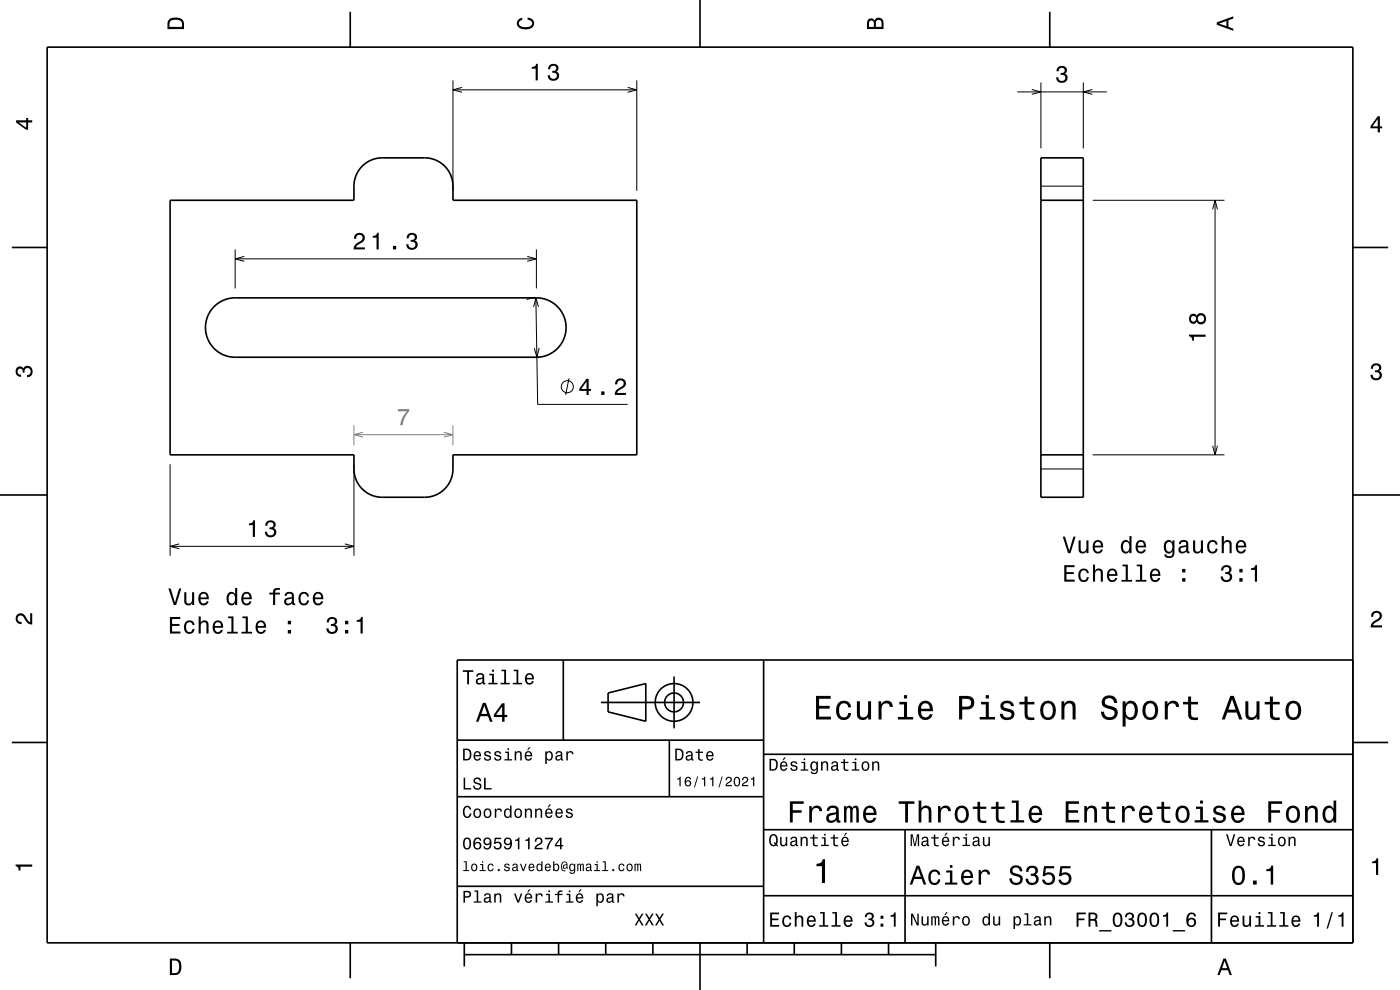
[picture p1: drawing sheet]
<svg xmlns="http://www.w3.org/2000/svg" width="297mm" height="210mm" viewBox="0 0 297 210" stroke-linecap="round" stroke-linejoin="round" font-family="sans-serif">
<g fill="none" stroke="#000" stroke-width=".21">
<path d="M96.1 17.1v23.4M96.1 19.1h39M98 18.5l-1.9 .6 1.9 .5M133.2 18.5l1.9 .6-1.9 .5M135.1 17.1v23.4M220.8 17.5v14M229.8 17.5v14M220.8 39.5h9M49.9 52.9v8.3M49.9 54.9h63.9M51.8 54.4l-1.9 .5 1.9 .5M111.9 54.4l1.9 .5-1.9 .5"/>
<path d="M113.8 52.9v8.3M231.8 42.5h28M111.7 63.5l2-.3 .4 22.6h19M114.2 65.1l-.5-1.9-.5 1.9M114.4 73.8l-.5 2-.6-1.9M36.1 98.5v19.4M75.1 98.5v19.4M120.7 80.3l-.7 3.5M220.8 99.5h9M231.8 96.5h28M36.1 115.9h39M38 115.4l-1.9 .5 1.9 .5"/>
<path d="M73.2 115.4l1.9 .5-1.9 .5"/>
<circle cx="120.4" cy="82" r="1.28"/>
</g>
<path d="M75.1 90.2v4.3M96.1 90.2v4.3" fill="none" stroke="#808080" stroke-width=".21"/>
<g fill="none" stroke="#000" stroke-width=".35">
<path d="M10 10h277v190h-277zM74.3 2.5v7.5M148.5 0v10M222.7 2.5v7.5M220.8 33.5h9v72h-9zM2.5 52.5h7.5M36.1 42.5h39v-3a6 6 0 0 1 6-6h9a6 6 0 0 1 6 6v3h39v54h-39v3a6 6 0 0 1-6 6h-9a6 6 0 0 1-6-6v-3h-39zM220.8 42.5h9M287 52.5h7.5M45.4 65.1a6.3 6.3 0 0 1 4.5-1.9h63.9a6.3 6.3 0 0 1 6.3 6.3 6.3 6.3 0 0 1-6.3 6.3h-63.9a6.3 6.3 0 0 1-5.8-3.9 6.3 6.3 0 0 1 1.3-6.8zM220.8 96.5h9M0 105h10"/>
<path d="M287 105h10M119.5 140v17M162 140v60M287 140h-190v60M2.5 157.5h7.5M97 157h65M127.5 149h21M129 147l8-2v8l-8-2zM142 157v12M143 143.5v11M287 157.5h7.5M97 169h65"/>
<path d="M162 176h125M162 160h125M192 176v24M257 176v24M97 188h65M162 190h125M74.3 200v7.5M98.5 202.5h100M98.5 200v5M108.5 200v2.5M118.5 200v2.5M128.5 200v2.5"/>
<path d="M138.5 200v2.5M148.5 200v10M158.5 200v2.5M168.5 200v2.5M178.5 200v2.5M188.5 200v2.5M198.5 200v5M222.7 200v7.5"/>
<circle cx="143" cy="149" r="2"/>
<circle cx="143" cy="149" r="4"/>
</g>
<g fill="#000">
<path d="M36 4a2.18 2.18 0 0 0-.5 2.2h3.5v-1.2a1.43 1.43 0 0 0-1.7-1.3zM36.3 4.4a2.15 2.15 0 0 1 2.2 .3l.1 1h-2.6v-1z" fill-rule="evenodd"/>
<path d="M109.9 4.2l.9-.4v.4a.7 .7 0 0 0-.7 .5 .7 .7 0 0 0 .3 .8 1.7 1.7 0 0 0 2.5-.5 .9 .9 0 0 0-1-.8v-.5a1.24 1.24 0 0 1 1.4 1.1 1.24 1.24 0 0 1-1 1.4 2.22 2.22 0 0 1-2.5-.7l-.2-.5z" fill-rule="evenodd"/>
<path d="M112.8 14.2v.4h.8v2.5h.5v-3.6h-.4a.77 .77 0 0 1-.9 .7zM116.6 13.8l-.3 .9h.4a.62 .62 0 0 1 .4-.8 .62 .62 0 0 1 .7 .3 .62 .62 0 0 1-.2 .8h-.4v.4a.72 .72 0 0 1 .9 .5 .72 .72 0 0 1-.5 .9 .72 .72 0 0 1-.9-.5l-.1-.3h-.4a1.18 1.18 0 0 0 1.5 1.2 1.18 1.18 0 0 0 .6-1.9l-.2-.1a.9 .9 0 0 0 .3-1.1 .9 .9 0 0 0-1-.6z" fill-rule="evenodd"/>
<path d="M184.2 4.2l-.3 .7v1.3h3.5v-1.3a.98 .98 0 0 0-.7-1.1 .98 .98 0 0 0-1.2 .6 .84 .84 0 0 0-1.3-.2zM184.5 4.5a.54 .54 0 0 1 .6-.1 .54 .54 0 0 1 .3 .6v.7h-1zM185.9 4.4a.62 .62 0 0 1 .8-.1 .62 .62 0 0 1 .3 .6v.8h-1.2z" fill-rule="evenodd"/>
<path d="M258.1 4.7v.6l3.5 1.2v-.4l-1-.4v-1.4l1-.4v-.4zM258.6 5l1.6-.5v1z" fill-rule="evenodd"/>
<path d="M3.4 25.5v.5l2.1 1.5h.5v-1.5h.8v-.5h-.8v-.5h-.4v.5zM4 26h1.6v1.1z" fill-rule="evenodd"/>
<path d="M292.3 24.7l-1.6 2.1v.4h1.6v.9h.4v-.9h.5v-.4h-.5v-2.1zM292.3 25.2v1.6h-1.1z" fill-rule="evenodd"/>
<path d="M75.4 49.7l-.3 1h.4a.71 .71 0 0 1 .6-.9 .71 .71 0 0 1 .8 .5 .71 .71 0 0 1-.5 .9 1.81 1.81 0 0 0-1.4 1.7h2.4v-.4h-1.9a2.23 2.23 0 0 1 1.5-1.2 1.13 1.13 0 0 0 .1-1.7 1.13 1.13 0 0 0-1.7 .1zM79.1 50.1v.3h.8v2.5h.4v-3.5h-.3a.77 .77 0 0 1-.9 .7zM83.4 52.2v.7h.7v-.7zM86.6 49.7l-.3 .8h.4a.62 .62 0 0 1 .3-.7 .62 .62 0 0 1 .8 .2 .62 .62 0 0 1-.2 .9h-.5v.4a.72 .72 0 0 1 1 .4 .72 .72 0 0 1-.5 1 .72 .72 0 0 1-.9-.6l-.1-.3h-.4a1.18 1.18 0 0 0 1.5 1.2 1.18 1.18 0 0 0 .6-1.8l-.3-.2a.9 .9 0 0 0 .4-1.1 .9 .9 0 0 0-1-.5z" fill-rule="evenodd"/>
<path d="M291.1 77.4a1.08 1.08 0 0 1 1.4-.2 1.08 1.08 0 0 1 .4 1.2l-.3 .3a1.06 1.06 0 0 1 .5 1.3 1.06 1.06 0 0 1-1.2 .7 1.1 1.1 0 0 1-1.2-1.2h.5a.71 .71 0 0 0 1 .8 .71 .71 0 0 0 .1-1.3h-.6v-.4a.61 .61 0 0 0 .8-.3 .61 .61 0 0 0-.2-.8 .61 .61 0 0 0-.9 .2l-.1 .5h-.5z" fill-rule="evenodd"/>
<path d="M3.6 78a.86 .86 0 0 1 1.4 .2 1.06 1.06 0 0 1 1.2-.6 1.06 1.06 0 0 1 .7 1.2 1.1 1.1 0 0 1-1.2 1.2v-.4a.71 .71 0 0 0 .8-1 .71 .71 0 0 0-1.3-.1v.6h-.4a.61 .61 0 0 0-.3-.8 .61 .61 0 0 0-.8 .2 .61 .61 0 0 0 .2 .8l.6 .2v.4a1.15 1.15 0 0 1-1.2-.6 1.15 1.15 0 0 1 .3-1.3z" fill-rule="evenodd"/>
<path d="M124.4 80.4l-1.5 2.1v.4h1.5v.9h.5v-.9h.5v-.4h-.5v-2.1zM124.4 80.9v1.6h-1.1zM127.5 83v.8h.7v-.8zM130.8 80.6l-.3 .9h.4a.7 .7 0 0 1 .5-.8 .7 .7 0 0 1 .9 .5 .7 .7 0 0 1-.5 .8 1.8 1.8 0 0 0-1.4 1.8h2.4v-.5h-1.9a2.23 2.23 0 0 1 1.5-1.1 1.13 1.13 0 0 0 .1-1.7 1.13 1.13 0 0 0-1.7 .1z" fill-rule="evenodd"/>
<path d="M52.8 111v.4h.8v2.5h.5v-3.5h-.4a.77 .77 0 0 1-.9 .6zM56.6 110.7l-.3 .8h.4a.62 .62 0 0 1 .4-.7 .62 .62 0 0 1 .7 .2 .62 .62 0 0 1-.2 .8l-.5 .1v.4a.72 .72 0 0 1 1 .4 .72 .72 0 0 1-.5 .9 .72 .72 0 0 1-.9-.5v-.3h-.5a1.18 1.18 0 0 0 1.5 1.2 1.18 1.18 0 0 0 .6-1.8l-.2-.2a.9 .9 0 0 0 .3-1.1 .9 .9 0 0 0-1-.5z" fill-rule="evenodd"/>
<path d="M3.6 130.4a1.22 1.22 0 0 1 2 .7l.4 .6 .4 .3v-1.9h.4v2.4a1.8 1.8 0 0 1-1.7-1.4 .71 .71 0 0 0-.9-.5 .71 .71 0 0 0-.5 .8 .71 .71 0 0 0 .9 .5v.5a1.18 1.18 0 0 1-1.2-.7 1.18 1.18 0 0 1 .2-1.3z" fill-rule="evenodd"/>
<path d="M36.1 130.9v3.5h2.2v-.4h-1.8v-1.2h1.6v-.4h-1.6v-1.1h1.7v-.4zM39.3 132a1.53 1.53 0 0 0 .9 2.5 1.06 1.06 0 0 0 1.1-1.1h-.5a.67 .67 0 0 1-.6 .7 .67 .67 0 0 1-.7-.6 1.11 1.11 0 0 1 .7-1.5 .59 .59 0 0 1 .6 .6h.5a1.09 1.09 0 0 0-.8-1 1.09 1.09 0 0 0-1.2 .4zM42.1 130.8v3.6h.5v-1.6a.63 .63 0 0 1 .5-.8 .63 .63 0 0 1 .7 .7v1.7h.4v-1.8a.88 .88 0 0 0-.6-1 .88 .88 0 0 0-1 .5v-1.3zM45.4 132a1.54 1.54 0 0 0 .8 2.5 1.07 1.07 0 0 0 1.1-.9h-.4l-.3 .4-.3 .1a.76 .76 0 0 1-.7-.9h1.7a1.17 1.17 0 0 0-.5-1.4 1.17 1.17 0 0 0-1.4 .2zM45.8 132.2a.66 .66 0 0 1 .8-.2 .66 .66 0 0 1 .3 .8h-1.3zM48.4 130.8v.3h.7v2.9h-.9v.4h2.2v-.4h-.9v-3.2zM51.4 130.8v.3h.7v2.9h-.9v.4h2.3v-.4h-.9v-3.2zM54.5 132a1.54 1.54 0 0 0 .8 2.5 1.07 1.07 0 0 0 1.1-.9h-.4l-.3 .4-.3 .1a.76 .76 0 0 1-.7-.9h1.7a1.17 1.17 0 0 0-.4-1.4 1.17 1.17 0 0 0-1.5 .2zM54.9 132.2a.66 .66 0 0 1 .8-.2 .66 .66 0 0 1 .3 .8h-1.3zM61.1 133.6v.8h.6v-.8zM61.1 131.7v.7h.6v-.7z" fill-rule="evenodd"/>
<path d="M35.7 124.8l1.2 3.5h.5l1.1-3.5h-.5l-.9 3-.9-3zM39.1 125.6v1.8a.89 .89 0 0 0 .6 1 .89 .89 0 0 0 1.1-.5v.4h.4v-2.7h-.5v1.6a.65 .65 0 0 1-.3 .8 .65 .65 0 0 1-.9-.3v-2.1zM42.4 125.9a1.54 1.54 0 0 0 .8 2.5 1.07 1.07 0 0 0 1.1-.8h-.5l-.2 .3-.4 .1a.76 .76 0 0 1-.7-.9h1.8a1.16 1.16 0 0 0-.5-1.4 1.16 1.16 0 0 0-1.4 .2zM42.7 126.1a.66 .66 0 0 1 .8-.1 .66 .66 0 0 1 .3 .7h-1.3zM48.3 125.9a1.57 1.57 0 0 0 .8 2.5l.4-.1 .4-.4v.4h.4v-3.6h-.4v1.3a.89 .89 0 0 0-1.6-.1zM48.7 126.2a.62 .62 0 0 1 .7-.2 .62 .62 0 0 1 .4 .5 1.12 1.12 0 0 1-.6 1.5 1.19 1.19 0 0 1-.5-1.8zM51.5 125.9a1.55 1.55 0 0 0 .8 2.5 1.07 1.07 0 0 0 1.1-.8h-.5l-.2 .3-.4 .1a.76 .76 0 0 1-.7-.9h1.8a1.17 1.17 0 0 0-.5-1.4 1.17 1.17 0 0 0-1.4 .2zM51.8 126.1a.66 .66 0 0 1 .8-.1 .66 .66 0 0 1 .4 .7h-1.4zM57.1 125.7v.4h.8v2.2h.5v-2.2h1v-.4h-1v-.3l.3-.3h.7v-.4a1.04 1.04 0 0 0-1.5 .8v.2zM60.6 125.8l-.2 .6h.4a.55 .55 0 0 1 .7-.5 .55 .55 0 0 1 .3 .8h-.2a1 1 0 0 0-1 .2 1 1 0 0 0-.3 1.1 .93 .93 0 0 0 1.7 0l.1 .3h.5v-.3h-.2v-1.6a1.02 1.02 0 0 0-.7-.9 1.02 1.02 0 0 0-1.1 .3zM60.8 127.3l1.1-.3a.77 .77 0 0 1-.2 .8 .77 .77 0 0 1-.9 .1zM63.6 125.9a1.53 1.53 0 0 0 .9 2.5 1.07 1.07 0 0 0 1.1-1h-.5a.67 .67 0 0 1-.6 .6 .67 .67 0 0 1-.7-.6 1.11 1.11 0 0 1 .7-1.5 .59 .59 0 0 1 .6 .6h.5a1.09 1.09 0 0 0-.8-.9 1.09 1.09 0 0 0-1.2 .3zM66.7 125.9a1.55 1.55 0 0 0 .8 2.5 1.07 1.07 0 0 0 1-.8h-.4l-.2 .3-.4 .1a.76 .76 0 0 1-.7-.9h1.8a1.17 1.17 0 0 0-.5-1.4 1.17 1.17 0 0 0-1.4 .2zM67 126.1a.66 .66 0 0 1 .8-.1 .66 .66 0 0 1 .3 .7h-1.3z" fill-rule="evenodd"/>
<path d="M69.6 131.2l-.3 .8h.5a.62 .62 0 0 1 .3-.7 .62 .62 0 0 1 .8 .2 .62 .62 0 0 1-.2 .8l-.5 .1v.4a.72 .72 0 0 1 .9 .4 .72 .72 0 0 1-.4 .9 .72 .72 0 0 1-.9-.5l-.1-.3h-.5a1.18 1.18 0 0 0 1.6 1.2 1.18 1.18 0 0 0 .5-1.9l-.2-.1a.9 .9 0 0 0 .4-1.1 .9 .9 0 0 0-1.1-.5zM73.2 133.6v.8h.7v-.8zM73.2 131.7v.7h.7v-.7zM75.7 131.5v.4h.8v2.5h.4v-3.5h-.3a.78 .78 0 0 1-.9 .6z" fill-rule="evenodd"/>
<path d="M291.2 129.9a1.18 1.18 0 0 1 1.9 .3 1.18 1.18 0 0 1-1 1.7l-.5 .3-.3 .5h1.9v.4h-2.4a1.8 1.8 0 0 1 1.4-1.8 .71 .71 0 0 0 .5-.8 .71 .71 0 0 0-.9-.5 .71 .71 0 0 0-.5 .8h-.4z" fill-rule="evenodd"/>
<path d="M98.2 158.8v2.5h.9a1.37 1.37 0 0 0 .7-2.2 1.56 1.56 0 0 0-1.6-.3zM98.6 159.1a.98 .98 0 0 1 1.1 .7 .98 .98 0 0 1-.6 1.2h-.5zM100.7 159.6a1.04 1.04 0 0 0-.2 1.2 1.04 1.04 0 0 0 1 .5l.5-.5h-.3l-.4 .3a.54 .54 0 0 1-.5-.7h1.3a.83 .83 0 0 0-.4-.9 .83 .83 0 0 0-1 .1zM100.9 159.7l.2-.1a.47 .47 0 0 1 .5 .1 .47 .47 0 0 1 .1 .5h-.9zM102.9 159.5l-.2 .1a.69 .69 0 0 0 .9 .9l.2 .1a.43 .43 0 0 1-.4 .5 .43 .43 0 0 1-.4-.4h-.3a.74 .74 0 0 0 .9 .7 .74 .74 0 0 0 .5-1l-1-.4a.38 .38 0 0 1 .3-.5 .38 .38 0 0 1 .4 .4h.3a.78 .78 0 0 0-1.2-.4zM105.1 159.5l-.2 .1a.69 .69 0 0 0 .9 .9l.2 .1a.43 .43 0 0 1-.4 .5 .43 .43 0 0 1-.5-.4h-.3a.74 .74 0 0 0 .9 .7 .74 .74 0 0 0 .5-1l-.9-.4a.38 .38 0 0 1 .3-.5 .38 .38 0 0 1 .4 .4h.3a.77 .77 0 0 0-1.2-.4zM107.2 159.4v.3h.5v1.3h-.7v.3h1.6v-.3h-.6v-1.6zM107.7 158.7v.4h.3v-.4zM109.2 159.4v1.9h.3v-1.1a.45 .45 0 0 1 .4-.6 .45 .45 0 0 1 .5 .5v1.2h.3v-1.3a.63 .63 0 0 0-.5-.7 .63 .63 0 0 0-.7 .4v-.3zM112.2 158.5l-.4 .6h.3l.5-.6zM111.5 159.6a1.04 1.04 0 0 0-.2 1.2 1.04 1.04 0 0 0 1.1 .5l.5-.5h-.3l-.5 .3a.54 .54 0 0 1-.5-.7h1.3a.83 .83 0 0 0-.4-.9 .83 .83 0 0 0-1 .1zM111.8 159.7l.1-.1a.48 .48 0 0 1 .5 .1 .48 .48 0 0 1 .2 .5h-1zM115.7 159.4v2.7h.3v-1.1a.66 .66 0 0 0 .7 .4 .66 .66 0 0 0 .5-.6 .91 .91 0 0 0 0-1.1 .91 .91 0 0 0-1-.3l-.2 .3v-.3zM116.1 159.8a.45 .45 0 0 1 .5-.2 .45 .45 0 0 1 .3 .4 .65 .65 0 0 1 .1 .8 .65 .65 0 0 1-.7 .2 .98 .98 0 0 1-.2-1.2zM118.1 159.5l-.2 .4h.3a.39 .39 0 0 1 .4-.3 .39 .39 0 0 1 .3 .5h-.1a.65 .65 0 0 0-1 .4 .65 .65 0 0 0 .6 .9l.6-.3 .1 .2h.4v-.2l-.2-.1v-1.1a.72 .72 0 0 0-.5-.6 .72 .72 0 0 0-.7 .2zM118.2 160.6l.8-.3a.55 .55 0 0 1-.2 .7 .55 .55 0 0 1-.6 0zM120.1 159.4v1.9h.4v-1.1a.47 .47 0 0 1 .2-.6 .47 .47 0 0 1 .6 .2v.2h.4a.64 .64 0 0 0-.5-.7 .64 .64 0 0 0-.8 .4v-.3z" fill-rule="evenodd"/>
<path d="M98.2 142.2v.3h.9v2.7h.4v-2.7h.9v-.3zM101.3 143l-.3 .5h.4a.47 .47 0 0 1 .5-.4 .47 .47 0 0 1 .4 .6l-.2 .1a.84 .84 0 0 0-1 .2 .84 .84 0 0 0 0 1.1 .9 .9 0 0 0 1.3-.2l.1 .2 .5 .1v-.3l-.3-.1v-1.3a.87 .87 0 0 0-1.4-.5zM101.4 144.3l.9-.3a.66 .66 0 0 1-.1 .7 .66 .66 0 0 1-.8 .1zM103.8 142.9v.3h.6v1.6h-.8v.4h2v-.4h-.8v-1.9zM104.4 142.1v.4h.4v-.4zM106.4 142.1v.3h.6v2.4h-.8v.4h1.9v-.4h-.7v-2.7zM109 142.1v.3h.6v2.4h-.8v.4h1.9v-.4h-.7v-2.7zM111.6 143.1a1.32 1.32 0 0 0 .7 2.1 .9 .9 0 0 0 .9-.7h-.3l-.2 .3-.4 .1a.65 .65 0 0 1-.6-.8h1.6a1 1 0 0 0-.4-1.2 1 1 0 0 0-1.3 .2zM111.9 143.3a.57 .57 0 0 1 .7-.1 .57 .57 0 0 1 .3 .6h-1.2z" fill-rule="evenodd"/>
<path d="M102.4 149.1l-1.4 4h.5l.4-1.2h1.6l.4 1.2h.6l-1.5-4zM102.7 149.7l.7 1.7h-1.3zM106.5 149.2l-1.7 2.4v.5h1.7v1h.5v-1h.6v-.5h-.6v-2.4zM106.5 149.9v1.7h-1.3z" fill-rule="evenodd"/>
<path d="M143.2 158.8v2.5h.9a1.37 1.37 0 0 0 .7-2.2 1.56 1.56 0 0 0-1.6-.3zM143.6 159.1a.98 .98 0 0 1 1.1 .7 .98 .98 0 0 1-.6 1.2h-.5zM145.7 159.5l-.2 .4h.3a.39 .39 0 0 1 .5-.3 .39 .39 0 0 1 .3 .5h-.2a.65 .65 0 0 0-.9 .4 .65 .65 0 0 0 .5 .9l.7-.3v.2h.4v-.2l-.1-.1-.1-1.1a.73 .73 0 0 0-.4-.6 .73 .73 0 0 0-.8 .2zM145.8 160.6l.8-.3a.55 .55 0 0 1-.1 .7 .55 .55 0 0 1-.7 0zM148.1 158.9v.5h-.5v.3h.5v1.3a.75 .75 0 0 0 1 .4v-.3a.48 .48 0 0 1-.7-.3v-1.1h.7v-.3h-.7v-.5zM150 159.6a1.04 1.04 0 0 0-.2 1.2 1.04 1.04 0 0 0 1.1 .5l.5-.5h-.4l-.4 .3a.54 .54 0 0 1-.5-.7h1.3a.83 .83 0 0 0-.4-.9 .83 .83 0 0 0-1 .1zM150.3 159.7l.1-.1a.48 .48 0 0 1 .5 .1 .48 .48 0 0 1 .2 .5h-1z" fill-rule="evenodd"/>
<path d="M173.1 147.6v5h3.2v-.6h-2.5v-1.7h2.2v-.6h-2.2v-1.5h2.4v-.6zM177.8 149.2a2.59 2.59 0 0 0 .5 3.4 1.58 1.58 0 0 0 2.3-1.4h-.6a.95 .95 0 0 1-.9 1 .95 .95 0 0 1-1-.9 1.59 1.59 0 0 1 .9-2.1 .85 .85 0 0 1 .9 .8h.7a1.56 1.56 0 0 0-1.1-1.3 1.56 1.56 0 0 0-1.7 .5zM181.8 148.8v2.5a1.27 1.27 0 0 0 .9 1.4 1.27 1.27 0 0 0 1.5-.7v.6h.6v-3.8h-.6v2.2a.92 .92 0 0 1-.6 1.1 .92 .92 0 0 1-1.2-.4v-2.9zM186.4 148.8v3.8h.6v-2.2a.95 .95 0 0 1 .5-1.1 .95 .95 0 0 1 1.2 .3l.1 .4h.6a1.28 1.28 0 0 0-1-1.4 1.28 1.28 0 0 0-1.4 .8v-.6zM190.8 148.9v.5h1v2.7h-1.3v.5h3.2v-.5h-1.3v-3.2zM191.8 147.4v.8h.6v-.8zM195.1 149.2a2.62 2.62 0 0 0 .5 3.4 1.57 1.57 0 0 0 2.2-1.1h-.6l-.3 .5-.5 .2a1.08 1.08 0 0 1-1-1.3h2.5a1.66 1.66 0 0 0-.7-2 1.66 1.66 0 0 0-2.1 .3zM195.6 149.5a.94 .94 0 0 1 1.2-.2 .94 .94 0 0 1 .5 1h-1.9zM203.5 147.6v5h.6v-2.1h.8a1.47 1.47 0 0 0 1.8-1.2 1.47 1.47 0 0 0-1.5-1.7zM204.1 148.2a1.6 1.6 0 0 1 1.8 .5 .86 .86 0 0 1 0 .9 .86 .86 0 0 1-.9 .3h-.9zM208.1 148.9v.5h1v2.7h-1.3v.5h3.3v-.5h-1.3v-3.2zM209.1 147.4v.8h.7v-.8zM212.6 148.9a1.08 1.08 0 0 0-.3 1.2 1.08 1.08 0 0 0 1 .7l1.1 .4a.57 .57 0 0 1 .2 .6 .57 .57 0 0 1-.5 .4 .96 .96 0 0 1-1.4-.8h-.6a1.6 1.6 0 0 0 1.3 1.4 1.6 1.6 0 0 0 1.7-.8 1.13 1.13 0 0 0-1-1.6l-1.1-.3-.2-.4a.87 .87 0 0 1 .9-.5 .87 .87 0 0 1 .8 .6h.6a1.41 1.41 0 0 0-2.1-1.1zM217.4 147.8v1.1h-1.1v.5h1.1v2.6l.2 .4 .4 .3h1.4v-.5a.97 .97 0 0 1-1.4-.5v-2.3h1.4v-.5h-1.4v-1.1zM221.1 149.2a2.56 2.56 0 0 0 .5 3.4 1.72 1.72 0 0 0 1.8-.2 1.72 1.72 0 0 0 .6-1.7 1.7 1.7 0 0 0-.9-1.9 1.7 1.7 0 0 0-2 .4zM221.6 149.6a.96 .96 0 0 1 1-.4 .96 .96 0 0 1 .7 .8 1.59 1.59 0 0 1-1 2.2 1.19 1.19 0 0 1-1-1.5zM225.2 148.8v3.8h.6v-2.2a.97 .97 0 0 1 .5-1.1 .97 .97 0 0 1 1.1 .2l.1 .7v2.4h.7v-2.5a1.27 1.27 0 0 0-.9-1.4 1.27 1.27 0 0 0-1.5 .6v-.5zM234.1 147.9a1.38 1.38 0 0 0-.3 1.5 1.38 1.38 0 0 0 1.3 .9 1.25 1.25 0 0 1 1.4 .9 1.15 1.15 0 0 1-1.3 .9 1.15 1.15 0 0 1-1-1.1h-.7a1.8 1.8 0 0 0 1.7 1.8 1.8 1.8 0 0 0 1.9-1.6 1.46 1.46 0 0 0-1.5-1.4l-.6-.2a.83 .83 0 0 1-.5-1.1 .83 .83 0 0 1 1.2-.3l.5 .5 .1 .4h.7a1.67 1.67 0 0 0-1-1.6 1.67 1.67 0 0 0-1.9 .4zM238.2 148.8v5.3h.6v-2.1a1.32 1.32 0 0 0 1.4 .7 1.32 1.32 0 0 0 1.1-1.1 2.43 2.43 0 0 0-.8-2.8 1.21 1.21 0 0 0-1.7 .5v-.5zM239.1 149.6a.9 .9 0 0 1 .9-.4 .9 .9 0 0 1 .7 .8 1.61 1.61 0 0 1-.9 2.2 1.18 1.18 0 0 1-1-1.5zM242.8 149.2a2.56 2.56 0 0 0 .5 3.4 1.72 1.72 0 0 0 1.8-.2 1.72 1.72 0 0 0 .6-1.7 1.7 1.7 0 0 0-.9-1.9 1.7 1.7 0 0 0-2 .4zM243.3 149.6a.96 .96 0 0 1 1-.4 .96 .96 0 0 1 .7 .8 1.59 1.59 0 0 1-1 2.2 1.19 1.19 0 0 1-1-1.5zM247.1 148.8v3.8h.6v-2.2a.95 .95 0 0 1 .5-1.1 .95 .95 0 0 1 1.2 .3l.1 .4h.6a1.28 1.28 0 0 0-1-1.4 1.28 1.28 0 0 0-1.4 .8v-.6zM252 147.8v1.1h-1v.5h1l.1 2.6 .2 .4 .4 .3h1.4v-.5a.97 .97 0 0 1-1.4-.5v-2.3h1.4v-.5h-1.4v-1.1zM261 147.6l-1.8 5h.6l.6-1.4h2l.5 1.4h.7l-1.9-5zM261.4 148.3l.7 2.2h-1.5zM264.2 148.8v2.5a1.27 1.27 0 0 0 .9 1.4 1.27 1.27 0 0 0 1.5-.7v.6h.6v-3.8h-.6v2.2a.92 .92 0 0 1-.6 1.1 .92 .92 0 0 1-1.1-.4l-.1-2.9zM269.4 147.8v1.1h-1.1v.5h1.1v2.6l.2 .4 .4 .3 .7 .1 .8-.1v-.5a.97 .97 0 0 1-1.4-.5l-.1-2.3h1.5v-.5h-1.5v-1.1zM273.1 149.2a2.56 2.56 0 0 0 .6 3.4 1.72 1.72 0 0 0 1.8-.2 1.72 1.72 0 0 0 .6-1.7 1.7 1.7 0 0 0-.9-1.9 1.7 1.7 0 0 0-2.1 .4zM273.6 149.6a.96 .96 0 0 1 1-.4 .96 .96 0 0 1 .7 .8 1.59 1.59 0 0 1-.9 2.2 1.19 1.19 0 0 1-1.1-1.5z" fill-rule="evenodd"/>
<path d="M98.4 178a1.44 1.44 0 0 0 .7 2.2 1.45 1.45 0 0 0 .6-2.2 .79 .79 0 0 0-1.3 0zM98.8 178h.5a1.69 1.69 0 0 1 0 1.9h-.5a1.71 1.71 0 0 1 0-1.9zM100.8 177.8a1.72 1.72 0 0 0 .1 2.3 .83 .83 0 0 0 1.1-.2 .83 .83 0 0 0-.1-1.1 .83 .83 0 0 0-1.2 0 .74 .74 0 0 1 .6-.9l.3 .1 .2 .3h.3a.8 .8 0 0 0-.5-.6 .8 .8 0 0 0-.8 .1zM100.7 179.4a.55 .55 0 0 1 1.1 0 .55 .55 0 0 1-1.1 0zM102.8 177.9a.82 .82 0 0 0-.1 1.2 .82 .82 0 0 0 1.2-.1 .73 .73 0 0 1-.6 .9l-.3-.1-.1-.3h-.3a.88 .88 0 0 0 1 .7 .88 .88 0 0 0 .7-1.1 1.01 1.01 0 0 0-.3-1.2 1.01 1.01 0 0 0-1.2 0zM102.9 178.5a.53 .53 0 0 1 1 0 .53 .53 0 0 1-1 0zM105 177.7l-.2 1.3h.3a.57 .57 0 0 1 .8-.1 .57 .57 0 0 1 0 .9 .57 .57 0 0 1-.9-.3h-.3a.86 .86 0 0 0 1.1 .8 .86 .86 0 0 0 .6-1.2 .86 .86 0 0 0-1.3-.4l.1-.7h1.1v-.3zM107.1 177.9a.82 .82 0 0 0 0 1.2 .82 .82 0 0 0 1.2-.1 .73 .73 0 0 1-.6 .9l-.3-.1-.2-.3h-.3a.88 .88 0 0 0 1 .7 .88 .88 0 0 0 .7-1.1 1.01 1.01 0 0 0-.2-1.2 1.01 1.01 0 0 0-1.3 0zM107.2 178.5a.55 .55 0 0 1 1.1 0 .55 .55 0 0 1-1.1 0zM109.3 178.1v.3h.6v1.8h.3v-2.6h-.3a.56 .56 0 0 1-.6 .5zM111.4 178.1v.3h.6v1.8h.4v-2.6h-.3a.55 .55 0 0 1-.7 .5zM113.7 177.9l-.3 .6h.4a.5 .5 0 0 1 .3-.6 .5 .5 0 0 1 .6 .4 .5 .5 0 0 1-.3 .6l-.2 .1a1.17 1.17 0 0 0-.8 1.2h1.7v-.4h-1.4l.6-.5a.84 .84 0 0 0 .7-1.2 .84 .84 0 0 0-1.3-.2zM115.6 177.7v.3h1.4a3.7 3.7 0 0 0-1.1 2.2h.4a3.8 3.8 0 0 1 1-2.2v-.3zM118.8 177.7l-1.1 1.5v.3h1.1v.7h.3v-.7h.4v-.3h-.4v-1.5zM118.8 178.1v1.1h-.8z" fill-rule="evenodd"/>
<path d="M98.4 165v2.5h1.6v-.3h-1.3v-2.2zM100.7 165.1a.69 .69 0 0 0-.2 .8 .69 .69 0 0 0 .6 .4l.3 .1a.46 .46 0 0 1 .3 .7 .46 .46 0 0 1-.7 .1l-.3-.6h-.3a.86 .86 0 0 0 1 1 .86 .86 0 0 0 .5-1.3l-.5-.3a.51 .51 0 0 1-.6-.4 .5 .5 0 0 1 .5-.4 .5 .5 0 0 1 .5 .5h.3a.85 .85 0 0 0-.5-.8 .85 .85 0 0 0-.9 .2zM102.7 165v2.5h1.6v-.3h-1.3v-2.2z" fill-rule="evenodd"/>
<path d="M98.4 171.2a1.45 1.45 0 0 0 .7 2.3 .94 .94 0 0 0 .9-1h-.3a.59 .59 0 0 1-.8 .7 1.31 1.31 0 0 1 .2-2l.3 .1 .2 .4h.4a.85 .85 0 0 0-.6-.8 .85 .85 0 0 0-1 .3zM100.6 171.7a1.04 1.04 0 0 0-.1 1.3 1.04 1.04 0 0 0 1.1 .5 1.04 1.04 0 0 0 .5-1.3 1.04 1.04 0 0 0-1.2-.7zM100.9 171.9a.48 .48 0 0 1 .5-.1 .48 .48 0 0 1 .3 .4 .66 .66 0 0 1 0 .7 .66 .66 0 0 1-.7 .3 .98 .98 0 0 1-.1-1.3zM102.8 171.7a1.04 1.04 0 0 0-.2 1.3 1.04 1.04 0 0 0 1.2 .5 1.04 1.04 0 0 0 .5-1.3 1.04 1.04 0 0 0-1.2-.7zM103 171.9a.48 .48 0 0 1 .5-.1 .48 .48 0 0 1 .4 .4 .66 .66 0 0 1 0 .7 .66 .66 0 0 1-.7 .3 .97 .97 0 0 1-.2-1.3zM105 171.5v2h.3v-1.1a.47 .47 0 0 1 .2-.6 .47 .47 0 0 1 .6 .2l.1 .1h.3a.64 .64 0 0 0-.5-.6 .64 .64 0 0 0-.7 .4v-.4zM107.1 171.7a1.06 1.06 0 0 0-.2 1.2 1.06 1.06 0 0 0 .9 .6l.4-.3v.3h.3v-2.6h-.3v.9a.63 .63 0 0 0-1.1-.1zM107.4 171.9a.44 .44 0 0 1 .4-.1 .44 .44 0 0 1 .4 .4 .65 .65 0 0 1 0 .7 .65 .65 0 0 1-.7 .3l-.2-.4zM109.3 171.7a1.04 1.04 0 0 0-.1 1.3 1.04 1.04 0 0 0 1.1 .5 1.04 1.04 0 0 0 .5-1.3 1.04 1.04 0 0 0-1.2-.7zM109.5 171.9a.48 .48 0 0 1 .6-.1 .48 .48 0 0 1 .3 .4 .66 .66 0 0 1 0 .7 .66 .66 0 0 1-.7 .3 .98 .98 0 0 1-.2-1.3zM111.4 171.5v2h.3v-1.1a.45 .45 0 0 1 .3-.7 .45 .45 0 0 1 .5 .6v1.2h.4v-1.3a.63 .63 0 0 0-.5-.7 .63 .63 0 0 0-.7 .3v-.3zM113.5 171.5v2h.3v-1.1a.45 .45 0 0 1 .3-.6 .45 .45 0 0 1 .6 .2v1.5h.3v-1.3a.63 .63 0 0 0-.4-.7 .63 .63 0 0 0-.8 .3v-.3zM116.5 170.7l-.3 .6h.2l.5-.6zM115.9 171.7a1.04 1.04 0 0 0-.2 1.2 1.04 1.04 0 0 0 1 .6l.5-.6h-.3l-.4 .4a.54 .54 0 0 1-.5-.7h1.2a.83 .83 0 0 0-.3-1 .83 .83 0 0 0-1 .1zM116.1 171.9l.2-.1a.47 .47 0 0 1 .4 .1 .47 .47 0 0 1 .2 .4h-.9zM118 171.7a1.04 1.04 0 0 0-.2 1.2 1.04 1.04 0 0 0 1.1 .6l.5-.6h-.3l-.5 .4a.53 .53 0 0 1-.5-.7h1.3a.83 .83 0 0 0-.3-1 .83 .83 0 0 0-1.1 .1zM118.3 171.9l.1-.1a.47 .47 0 0 1 .5 .1 .47 .47 0 0 1 .2 .4h-1zM120.2 171.6l-.1 .2a.69 .69 0 0 0 .8 .9l.3 .1a.43 .43 0 0 1-.4 .5 .43 .43 0 0 1-.5-.4h-.3a.74 .74 0 0 0 .9 .7 .74 .74 0 0 0 .5-1.1l-1-.3a.38 .38 0 0 1 .3-.5 .38 .38 0 0 1 .5 .3h.3a.77 .77 0 0 0-1.3-.4z" fill-rule="evenodd"/>
<path d="M143.7 165.1v.3h.4v1.4h.3v-2zM145.5 164.9a1.37 1.37 0 0 0 .1 1.9 .66 .66 0 0 0 .9-.2 .66 .66 0 0 0-.1-.9 .66 .66 0 0 0-.9 0 .59 .59 0 0 1 .5-.7l.4 .3h.2a.64 .64 0 0 0-.4-.5 .64 .64 0 0 0-.7 .1zM145.5 166.2a.45 .45 0 0 1 .9 0 .45 .45 0 0 1-.9 0zM147.9 164.7l-.7 2.3h.2l.7-2.3zM148.9 165.1v.3h.4v1.4h.3v-2zM150.6 165.1v.3h.5v1.4h.2v-2zM153.1 164.7l-.7 2.3h.2l.7-2.3zM154.1 164.9l-.2 .6h.3a.4 .4 0 0 1 .3-.5 .4 .4 0 0 1 .5 .3 .4 .4 0 0 1-.3 .5l-.2 .1a.93 .93 0 0 0-.6 .9h1.4v-.3h-1.1l.5-.4a.67 .67 0 0 0 .5-1 .67 .67 0 0 0-1.1-.2zM155.8 165a1.15 1.15 0 0 0 .5 1.8 1.16 1.16 0 0 0 .5-1.8 .63 .63 0 0 0-1 0zM156.1 165.1l.2-.1a.98 .98 0 0 1 0 1.6l-.2-.1-.2-.3v-.7zM157.6 164.9l-.2 .6h.3a.4 .4 0 0 1 .3-.5 .4 .4 0 0 1 .5 .3 .4 .4 0 0 1-.3 .5l-.2 .1a.94 .94 0 0 0-.6 .9h1.3v-.3h-1l.4-.4a.67 .67 0 0 0 .6-1 .67 .67 0 0 0-1.1-.2zM159.3 165.1v.3h.5v1.4h.2v-2z" fill-rule="evenodd"/>
<path d="M163.2 161v2.5h.9a1.37 1.37 0 0 0 .7-2.2 1.58 1.58 0 0 0-1.6-.3zM163.6 161.3a.98 .98 0 0 1 1.1 .7 .98 .98 0 0 1-.6 1.2h-.5zM166.4 160.7l-.4 .6h.2l.5-.6zM165.7 161.7a1.04 1.04 0 0 0-.2 1.2 1.04 1.04 0 0 0 1 .6l.5-.6h-.3l-.4 .4a.54 .54 0 0 1-.5-.7h1.3a.83 .83 0 0 0-.4-1 .83 .83 0 0 0-1 .1zM165.9 161.9l.2-.1a.48 .48 0 0 1 .5 .1 .48 .48 0 0 1 .1 .4h-.9zM167.9 161.6l-.2 .2a.68 .68 0 0 0 .9 .9l.2 .1a.43 .43 0 0 1-.4 .5 .43 .43 0 0 1-.4-.4h-.3a.74 .74 0 0 0 .9 .7 .74 .74 0 0 0 .5-1.1l-1-.3a.38 .38 0 0 1 .3-.5 .38 .38 0 0 1 .4 .4l.3-.1a.78 .78 0 0 0-1.2-.4zM170 161.6v.3h.5v1.3h-.7v.3h1.7v-.3h-.7v-1.6zM170.5 160.9v.3h.3v-.3zM172.1 161.7a1.06 1.06 0 0 0-.2 1.2 1.06 1.06 0 0 0 .9 .6l.4-.3a.52 .52 0 0 1-.2 .7 .52 .52 0 0 1-.7-.3h-.3a.78 .78 0 0 0 .9 .6 .78 .78 0 0 0 .6-.8v-1.9h-.3v.4l-.2-.3a.64 .64 0 0 0-.9 .1zM172.4 161.9a.45 .45 0 0 1 .4-.1 .45 .45 0 0 1 .4 .4 .65 .65 0 0 1 0 .7 .65 .65 0 0 1-.7 .3l-.2-.4zM174.2 161.5v2h.3v-1.1a.45 .45 0 0 1 .3-.6 .45 .45 0 0 1 .5 .2l.1 1.5h.3v-1.3a.63 .63 0 0 0-.5-.7 .63 .63 0 0 0-.7 .3v-.3zM176.6 161.6l-.2 .5h.3a.39 .39 0 0 1 .4-.4 .39 .39 0 0 1 .3 .6h-.1a.65 .65 0 0 0-1 .4 .65 .65 0 0 0 .6 .8l.6-.3 .1 .2 .4 .1-.2-.4v-1a.73 .73 0 0 0-1.2-.5zM176.7 162.7l.8-.2a.55 .55 0 0 1-.2 .6 .55 .55 0 0 1-.6 .1zM178.9 161v.6h-.5v.3h.5l.1 1.3a.75 .75 0 0 0 1 .3v-.3a.48 .48 0 0 1-.7-.2v-1.1h.7v-.3h-.7v-.6zM180.8 161.6v.3h.5v1.3h-.6v.3h1.6v-.3h-.6v-1.6zM181.3 160.9v.3h.4v-.3zM183 161.7a1.04 1.04 0 0 0-.2 1.3 1.04 1.04 0 0 0 1.2 .5 1.04 1.04 0 0 0 .4-1.3 1.04 1.04 0 0 0-1.2-.7zM183.2 161.9a.48 .48 0 0 1 .5-.1 .48 .48 0 0 1 .4 .4 .66 .66 0 0 1 0 .7 .66 .66 0 0 1-.7 .3 .98 .98 0 0 1-.2-1.3zM185 161.5v2h.3v-1.1a.45 .45 0 0 1 .3-.6 .45 .45 0 0 1 .6 .2v1.5h.3v-1.3a.63 .63 0 0 0-.4-.7 .63 .63 0 0 0-.8 .3v-.3z" fill-rule="evenodd"/>
<path d="M163.4 177.2a1.45 1.45 0 0 0 .7 2.3l.5-.2 .3 .3 .2-.2-.3-.3a1.53 1.53 0 0 0-.5-2.2l-.6 .1zM163.8 177.3l.3-.1a1.21 1.21 0 0 1 .5 1.7l-.3-.3-.2 .2 .3 .3a.45 .45 0 0 1-.7-.1 1.62 1.62 0 0 1 .1-1.7zM165.5 177.5v1.3a.63 .63 0 0 0 .4 .7 .63 .63 0 0 0 .8-.3v.3h.3v-2h-.3v1.2a.46 .46 0 0 1-.3 .5 .46 .46 0 0 1-.6-.2v-1.5zM167.9 177.6l-.2 .5h.3a.39 .39 0 0 1 .5-.4 .39 .39 0 0 1 .2 .6h-.1a.65 .65 0 0 0-.9 .4 .65 .65 0 0 0 .5 .8l.6-.3 .1 .2 .4 .1v-.3h-.2v-1.1a.73 .73 0 0 0-1.2-.5zM168 178.7l.8-.2a.55 .55 0 0 1-.2 .6 .55 .55 0 0 1-.6 .1zM169.8 177.5v2h.4v-1.1a.45 .45 0 0 1 .2-.6 .45 .45 0 0 1 .6 .2v1.5h.3v-1.3a.63 .63 0 0 0-.4-.7 .63 .63 0 0 0-.8 .3v-.3zM172.4 177v.6h-.5v.3h.5l.1 1.3a.75 .75 0 0 0 1 .3v-.3a.49 .49 0 0 1-.7-.2v-1.1h.7v-.3h-.7v-.6zM174.3 177.6v.3h.5v1.3h-.6v.3h1.6v-.3h-.6v-1.6zM174.8 176.9v.3h.4v-.3zM176.8 177v.6h-.6v.3h.6v1.3a.74 .74 0 0 0 1 .3v-.3a.49 .49 0 0 1-.7-.2v-1.1h.7v-.3h-.7v-.6zM179.4 176.7l-.4 .6h.2l.5-.6zM178.7 177.7a1.04 1.04 0 0 0-.2 1.2 1.04 1.04 0 0 0 1 .6l.5-.6h-.3l-.4 .4a.54 .54 0 0 1-.5-.7h1.3a.83 .83 0 0 0-.4-1 .83 .83 0 0 0-1 .1zM178.9 177.9l.2-.1a.48 .48 0 0 1 .5 .1 .48 .48 0 0 1 .1 .4h-.9z" fill-rule="evenodd"/>
<path d="M167.6 170v4.5h.6v-2.1h1.9v-.5h-1.9v-1.4h2.3v-.5zM171.7 171v3.5h.5v-2a.85 .85 0 0 1 .5-1 .85 .85 0 0 1 1.1 .3v.3h.6a1.15 1.15 0 0 0-.9-1.2 1.15 1.15 0 0 0-1.3 .7v-.6zM175.7 171.2l-.3 .8h.5a.71 .71 0 0 1 .9-.7 .71 .71 0 0 1 .5 1l-.3 .1a1.47 1.47 0 0 0-1.7 1.2 .94 .94 0 0 0 1 1l.6-.2 .5-.4 .2 .4 .7 .1v-.5h-.3l-.1-2.1a1.31 1.31 0 0 0-2.2-.7zM176 173.1l1.4-.4a.99 .99 0 0 1-.3 1.1 .99 .99 0 0 1-1.1 .1l-.2-.4zM179 171v3.5h.6v-2.4a.64 .64 0 0 1 .4-.8 .53 .53 0 0 1 .4 .7v2.5h.5v-2.4a.65 .65 0 0 1 .4-.8l.3 .2 .1 .5v2.5h.5v-2.4a.9 .9 0 0 0-.7-1.2l-.4 .1-.3 .4-.2-.4-.4-.1-.4 .1-.3 .4v-.4zM183.5 171.4a1.98 1.98 0 0 0 1 3.2 1.36 1.36 0 0 0 1.4-1.1h-.6l-.3 .4-.4 .2a.97 .97 0 0 1-.9-1.2h2.3a1.5 1.5 0 0 0-.7-1.8 1.5 1.5 0 0 0-1.8 .3zM183.9 171.6a.85 .85 0 0 1 1-.1 .85 .85 0 0 1 .5 .9h-1.7zM190.7 170v.5h1.3v4h.6v-4h1.4v-.5zM194.9 169.8v4.7h.6v-2a.82 .82 0 0 1 .5-1 .82 .82 0 0 1 1 .4v2.6h.6v-2.3a1.13 1.13 0 0 0-.8-1.3 1.13 1.13 0 0 0-1.3 .6v-1.7zM199 171v3.5h.6v-2a.85 .85 0 0 1 .4-1 .85 .85 0 0 1 1.1 .3v.3h.6a1.15 1.15 0 0 0-.9-1.2 1.15 1.15 0 0 0-1.3 .7v-.6zM202.9 171.4a1.96 1.96 0 0 0 1.1 3.2 1.95 1.95 0 0 0 1.6-1.6 1.95 1.95 0 0 0-.9-2l-.7-.1-.6 .1zM203.3 171.7a.86 .86 0 0 1 1-.3 .86 .86 0 0 1 .6 .7 1.43 1.43 0 0 1-.9 2 1.5 1.5 0 0 1-.7-2.4zM207.4 170.1v1h-1v.5h1v2.3l.2 .4 .3 .2 .7 .1h.6v-.5a.87 .87 0 0 1-1.3-.5v-2h1.3v-.5h-1.3v-1zM211.3 170.1v1h-1v.5h1v2.3l.2 .4 .3 .2 1.3 .1v-.5a.88 .88 0 0 1-1.2-.5l-.1-2h1.3v-.5h-1.3v-1zM214.6 169.8v.5h.9v3.7h-1.1v.5h2.9v-.5h-1.2v-4.2zM218.6 171.4a1.98 1.98 0 0 0 1 3.2 1.36 1.36 0 0 0 1.4-1.1h-.5l-.3 .4-.5 .2a.97 .97 0 0 1-.9-1.2h2.3a1.5 1.5 0 0 0-.6-1.8 1.5 1.5 0 0 0-1.9 .3zM219 171.6a.85 .85 0 0 1 1.1-.1 .85 .85 0 0 1 .4 .9h-1.7zM226.1 170v4.5h2.8v-.6h-2.2v-1.5h2v-.5h-2v-1.4h2.2v-.5zM230 171v3.5h.6v-2a.82 .82 0 0 1 .5-1 .82 .82 0 0 1 1 .4v2.6h.6v-2.3a1.14 1.14 0 0 0-.8-1.3 1.14 1.14 0 0 0-1.3 .6v-.5zM234.7 170.1v1h-1v.5h1v2.3l.2 .4 .4 .2 1.3 .1v-.5a.88 .88 0 0 1-1.3-.5v-2h1.3v-.5h-1.3v-1zM238 171v3.5h.6v-2a.85 .85 0 0 1 .5-1 .85 .85 0 0 1 1 .3l.1 .3h.6a1.15 1.15 0 0 0-.9-1.2 1.15 1.15 0 0 0-1.3 .7v-.6zM242 171.4a1.98 1.98 0 0 0 1 3.2 1.36 1.36 0 0 0 1.4-1.1h-.5l-.3 .4-.5 .2a.97 .97 0 0 1-.9-1.2h2.3a1.5 1.5 0 0 0-.6-1.8 1.5 1.5 0 0 0-1.9 .3zM242.5 171.6a.85 .85 0 0 1 1-.1 .85 .85 0 0 1 .4 .9h-1.7zM246.4 170.1v1h-1v.5h1v2.3l.2 .4 .4 .2 .6 .1h.7v-.5a.87 .87 0 0 1-1.3-.5v-2h1.3v-.5h-1.3v-1zM249.8 171.4a1.96 1.96 0 0 0 1.1 3.2 1.95 1.95 0 0 0 1.5-1.6 1.95 1.95 0 0 0-.9-2l-.6-.1-.7 .1zM250.2 171.7a.86 .86 0 0 1 .9-.3 .86 .86 0 0 1 .6 .7 1.43 1.43 0 0 1-.8 2 1.51 1.51 0 0 1-.7-2.4zM253.7 171.1v.5h.9v2.4h-1.2v.5h3v-.5h-1.2v-2.9zM254.6 169.8v.7h.6v-.7zM257.7 171.2a.97 .97 0 0 0-.3 1 .97 .97 0 0 0 .9 .7l1.1 .3a.51 .51 0 0 1 .1 .5 .51 .51 0 0 1-.5 .3 .86 .86 0 0 1-1.2-.6h-.5a1.41 1.41 0 0 0 1.4 1.2 1.41 1.41 0 0 0 1.4-1.2 1.01 1.01 0 0 0-1.1-1l-.9-.2-.2-.3a.78 .78 0 0 1 .8-.5 .78 .78 0 0 1 .7 .5h.6a1.26 1.26 0 0 0-1.9-1zM261.5 171.4a1.98 1.98 0 0 0 1.1 3.2 1.36 1.36 0 0 0 1.4-1.1h-.6l-.3 .4-.5 .2a.97 .97 0 0 1-.9-1.2h2.3a1.5 1.5 0 0 0-.6-1.8 1.5 1.5 0 0 0-1.9 .3zM262 171.6a.85 .85 0 0 1 1-.1 .85 .85 0 0 1 .4 .9h-1.7zM269.1 170v4.5h.6v-2.1h1.9v-.5h-1.9v-1.4h2.3v-.5zM273.2 171.4a1.96 1.96 0 0 0 1.1 3.2 1.95 1.95 0 0 0 1.6-1.6 1.95 1.95 0 0 0-1-2l-.6-.1-.6 .1zM273.6 171.7a.86 .86 0 0 1 .9-.3 .86 .86 0 0 1 .7 .7 1.43 1.43 0 0 1-.9 2 1.51 1.51 0 0 1-.7-2.4zM276.9 171v3.5h.5v-2a.82 .82 0 0 1 .5-1 .82 .82 0 0 1 1.1 .4v2.6h.6v-2.3a1.14 1.14 0 0 0-.8-1.3 1.14 1.14 0 0 0-1.4 .6v-.5zM280.9 171.4a2.43 2.43 0 0 0 .4 3.1 1.12 1.12 0 0 0 1.6-.6v.6h.6v-4.7h-.6v1.7a1.14 1.14 0 0 0-2-.1zM281.4 171.7a.8 .8 0 0 1 .8-.3 .8 .8 0 0 1 .6 .7 1.43 1.43 0 0 1-.8 2 1.52 1.52 0 0 1-.6-2.4z" fill-rule="evenodd"/>
<path d="M193.2 177v2.5h.3v-2.3l.4 2.3h.3l.5-2.3v2.3h.3v-2.5h-.5l-.4 2.2-.5-2.2zM195.7 177.6l-.2 .5h.3a.39 .39 0 0 1 .5-.4 .39 .39 0 0 1 .3 .6h-.2a.65 .65 0 0 0-.9 .4 .65 .65 0 0 0 .5 .8l.7-.3v.2l.4 .1v-.3h-.1l-.1-1.1a.73 .73 0 0 0-1.2-.5zM195.8 178.7l.8-.2a.55 .55 0 0 1-.1 .6 .55 .55 0 0 1-.7 .1zM198.1 177v.6h-.5v.3h.5v1.3a.74 .74 0 0 0 1 .3v-.3a.49 .49 0 0 1-.7-.2v-1.1h.7v-.3h-.7v-.6zM200.7 176.7l-.4 .6h.3l.5-.6zM200 177.7a1.04 1.04 0 0 0-.2 1.2 1.04 1.04 0 0 0 1.1 .6l.5-.6h-.4l-.4 .4a.54 .54 0 0 1-.5-.7h1.3a.83 .83 0 0 0-.4-1 .83 .83 0 0 0-1 .1zM200.3 177.9l.1-.1a.48 .48 0 0 1 .5 .1 .48 .48 0 0 1 .2 .4h-1zM202.1 177.5v2h.3v-1.1a.47 .47 0 0 1 .3-.6 .47 .47 0 0 1 .6 .2v.1h.3a.64 .64 0 0 0-.4-.6 .64 .64 0 0 0-.8 .4v-.4zM204.3 177.6v.3h.5v1.3h-.6v.3h1.6v-.3h-.6v-1.6zM204.8 176.9v.3h.4v-.3zM206.6 177.6l-.2 .5h.3a.39 .39 0 0 1 .4-.4 .39 .39 0 0 1 .3 .6h-.1a.65 .65 0 0 0-1 .4 .65 .65 0 0 0 .6 .8l.6-.3 .1 .2 .4 .1v-.3h-.2v-1.1a.72 .72 0 0 0-.5-.6 .72 .72 0 0 0-.7 .1zM206.7 178.7l.8-.2a.55 .55 0 0 1-.2 .6 .55 .55 0 0 1-.6 .1zM208.5 177.5v1.3a.63 .63 0 0 0 .5 .7 .63 .63 0 0 0 .7-.3v.3h.3v-2h-.3v1.2a.46 .46 0 0 1-.3 .5 .46 .46 0 0 1-.6-.2v-1.5z" fill-rule="evenodd"/>
<path d="M260.1 177l.8 2.5h.4l.8-2.5h-.4l-.6 2.1-.7-2.1zM262.7 177.7a1.04 1.04 0 0 0-.2 1.2 1.04 1.04 0 0 0 1 .6l.5-.6h-.3l-.4 .4a.54 .54 0 0 1-.5-.7h1.3a.83 .83 0 0 0-.4-1 .83 .83 0 0 0-1 .1zM262.9 177.9l.2-.1a.48 .48 0 0 1 .5 .1 .48 .48 0 0 1 .1 .4h-.9zM264.8 177.5v2h.3v-1.1a.47 .47 0 0 1 .3-.6 .47 .47 0 0 1 .6 .2v.1h.3a.64 .64 0 0 0-.5-.6 .64 .64 0 0 0-.7 .4v-.4zM267 177.6l-.1 .2a.69 .69 0 0 0 .9 .9l.2 .1a.43 .43 0 0 1-.4 .5 .43 .43 0 0 1-.5-.4h-.3a.74 .74 0 0 0 .9 .7 .74 .74 0 0 0 .5-1.1l-.9-.3a.38 .38 0 0 1 .3-.5 .38 .38 0 0 1 .4 .4l.3-.1a.78 .78 0 0 0-1.3-.4zM269.2 177.6v.3h.5v1.3h-.7v.3h1.6v-.3h-.6v-1.6zM269.7 176.9v.3h.3v-.3zM271.3 177.7a1.04 1.04 0 0 0-.1 1.3 1.04 1.04 0 0 0 1.1 .5 1.04 1.04 0 0 0 .5-1.3 1.04 1.04 0 0 0-1.2-.7zM271.5 177.9a.48 .48 0 0 1 .6-.1 .48 .48 0 0 1 .3 .4 .67 .67 0 0 1 0 .7 .67 .67 0 0 1-.7 .3 .98 .98 0 0 1-.2-1.3zM273.3 177.5v2h.4v-1.1a.45 .45 0 0 1 .3-.7 .45 .45 0 0 1 .5 .6v1.2h.4v-1.3a.63 .63 0 0 0-.5-.7 .63 .63 0 0 0-.7 .3v-.3z" fill-rule="evenodd"/>
<path d="M3.3 183.4h3.5v.4h-2.5v.9h-.3a.77 .77 0 0 0-.7-1z" fill-rule="evenodd"/>
<path d="M98.3 189v2.5h.4v-1.1a.96 .96 0 0 0 1.2-.7 .67 .67 0 0 0-.7-.7zM98.7 189.3h.4a.43 .43 0 0 1 .5 .4 .43 .43 0 0 1-.5 .4h-.4zM100.6 188.9v.3h.5v2h-.6v.3h1.6v-.3h-.6v-2.3zM102.9 189.6l-.2 .5h.3a.39 .39 0 0 1 .5-.4 .39 .39 0 0 1 .2 .6h-.1a.65 .65 0 0 0-.9 .4 .65 .65 0 0 0 .5 .8l.6-.3 .1 .2 .4 .1v-.3h-.2v-1.1a.73 .73 0 0 0-1.2-.5zM103 190.7l.8-.2a.55 .55 0 0 1-.2 .6 .55 .55 0 0 1-.6 .1zM104.8 189.5v2h.4v-1.1a.45 .45 0 0 1 .2-.6 .45 .45 0 0 1 .6 .2v1.5h.3v-1.3a.63 .63 0 0 0-.4-.7 .63 .63 0 0 0-.8 .3v-.3zM109 189.5l.8 2h.3l.7-2h-.3l-.6 1.6-.5-1.6zM112.2 188.7l-.4 .6h.3l.5-.6zM111.5 189.7a1.04 1.04 0 0 0-.2 1.2 1.04 1.04 0 0 0 1.1 .6l.5-.6h-.3l-.5 .4a.54 .54 0 0 1-.5-.7h1.3a.83 .83 0 0 0-.4-1 .83 .83 0 0 0-1 .1zM111.8 189.9l.1-.1a.48 .48 0 0 1 .5 .1 .48 .48 0 0 1 .2 .4h-1zM113.6 189.5v2h.4v-1.1a.47 .47 0 0 1 .2-.6 .47 .47 0 0 1 .6 .2v.1h.4a.64 .64 0 0 0-.5-.6 .64 .64 0 0 0-.8 .4v-.4zM115.8 189.6v.3h.5v1.3h-.6v.3h1.6v-.3h-.6v-1.6zM116.3 188.9v.3h.4v-.3zM117.7 189.6v.3h.6v1.6h.3v-1.6h.7v-.3h-.7v-.3l.7-.1v-.3a.68 .68 0 0 0-.7 0 .68 .68 0 0 0-.3 .7zM120.2 189.6v.3h.5v1.3h-.7v.3h1.6v-.3h-.6v-1.6zM120.7 188.9v.3h.3v-.3zM123 188.7l-.3 .6h.2l.5-.6zM122.4 189.7a1.04 1.04 0 0 0-.2 1.2 1.04 1.04 0 0 0 1 .6l.5-.6h-.3l-.4 .4a.54 .54 0 0 1-.5-.7h1.2a.83 .83 0 0 0-.3-1 .83 .83 0 0 0-1 .1zM122.6 189.9l.2-.1a.48 .48 0 0 1 .5 .1 .48 .48 0 0 1 .1 .4h-.9zM126.5 189.5v2.7h.3v-1a.66 .66 0 0 0 .7 .3 .66 .66 0 0 0 .6-.6 .91 .91 0 0 0 0-1 .91 .91 0 0 0-1-.3l-.3 .2v-.3zM127 189.9a.45 .45 0 0 1 .5-.1 .45 .45 0 0 1 .3 .4v.3a.6 .6 0 0 1-.5 .8 .85 .85 0 0 1-.3-1.4zM128.9 189.6l-.2 .5h.3a.39 .39 0 0 1 .5-.4 .39 .39 0 0 1 .3 .6h-.2a.65 .65 0 0 0-.9 .4 .65 .65 0 0 0 .5 .8l.6-.3 .1 .2 .4 .1v-.3h-.2v-1.1a.73 .73 0 0 0-1.2-.5zM129 190.7l.8-.2a.55 .55 0 0 1-.1 .6 .55 .55 0 0 1-.7 .1zM131 189.5v2h.3v-1.1a.47 .47 0 0 1 .3-.6 .47 .47 0 0 1 .6 .2v.1h.3a.64 .64 0 0 0-.5-.6 .64 .64 0 0 0-.7 .4v-.4z" fill-rule="evenodd"/>
<path d="M98.4 182.7v.2h.4v1.7h-.5v.2h1.2v-.2h-.5v-1.9zM100.1 183.4a.83 .83 0 0 0-.1 1 .83 .83 0 0 0 .9 .4 .79 .79 0 0 0 .3-1.1 .79 .79 0 0 0-1.1-.3zM100.3 183.6l.1-.2a.56 .56 0 0 1 .6 .6 .56 .56 0 0 1-.6 .6l-.2-.3zM101.9 183.3v.2h.4v1.1h-.6v.2h1.3v-.2h-.5v-1.3zM102.3 182.7v.3h.2v-.3zM103.6 183.4a.83 .83 0 0 0-.1 1 .83 .83 0 0 0 .8 .4l.4-.6h-.2l-.3 .4a.58 .58 0 0 1-.5-.6 .58 .58 0 0 1 .5-.6l.3 .3h.2a.62 .62 0 0 0-.4-.5 .62 .62 0 0 0-.7 .2zM105.6 184.3v.5h.4v-.5zM107.1 183.3l-.1 .3 .1 .3 .8 .3a.35 .35 0 0 1-.3 .4 .35 .35 0 0 1-.4-.3h-.3a.59 .59 0 0 0 .8 .6 .59 .59 0 0 0 .3-.9l-.7-.2a.31 .31 0 0 1 .2-.4 .31 .31 0 0 1 .4 .2h.2a.62 .62 0 0 0-1-.3zM108.8 183.3l-.1 .4h.2a.31 .31 0 0 1 .4-.3 .31 .31 0 0 1 .2 .4 .61 .61 0 0 0-.7 .2 .61 .61 0 0 0 0 .7 .6 .6 0 0 0 .8-.1l.1 .1 .3 .1-.2-.2v-1a.58 .58 0 0 0-.4-.4 .58 .58 0 0 0-.6 .1zM108.9 184.2l.7-.2v.2a.34 .34 0 0 1-.4 .4 .34 .34 0 0 1-.3-.4zM110.3 183.2l.6 1.6h.2l.6-1.6h-.3l-.4 1.3-.4-1.3zM112.3 183.4a.83 .83 0 0 0-.2 .9 .83 .83 0 0 0 .9 .5l.4-.5-.8 .3-.2-.5h1v-.1a.64 .64 0 0 0-.3-.8 .64 .64 0 0 0-.8 .2zM112.5 183.5l.4-.1 .2 .5h-.7zM114 183.4a.85 .85 0 0 0-.2 .9 .85 .85 0 0 0 .7 .5l.3-.3v.3h.3v-2.1h-.3v.8l-.4-.3zM114.2 183.6l.1-.2a.56 .56 0 0 1 .5 .6 .56 .56 0 0 1-.5 .6l-.2-.3zM115.8 183.4a.83 .83 0 0 0-.2 .9 .83 .83 0 0 0 .8 .5l.4-.5-.7 .3-.3-.5h1.1v-.1a.64 .64 0 0 0-.4-.8 .64 .64 0 0 0-.7 .2zM116 183.5l.4-.1 .2 .5h-.8zM117.3 182.7v2.1h.3v-.3a.53 .53 0 0 0 .6 .3 .53 .53 0 0 0 .4-.4 .69 .69 0 0 0 0-.9 .69 .69 0 0 0-.9-.2l-.1 .2v-.8zM117.7 183.6l.1-.2a.56 .56 0 0 1 .6 .6 .56 .56 0 0 1-.6 .6l-.2-.3zM119.3 182.9a1.51 1.51 0 0 0 .1 1.9h.6v-.2a.49 .49 0 0 1-.7-.4 .96 .96 0 0 1 .4-1.3l.4 .1 .1 .3a.65 .65 0 0 0-.7 .9l.3 .1 .4-.2v.1l.3 .1-.1-.3a.96 .96 0 0 0-.6-1.3zM119.7 183.7l.5-.2-.1 .5-.4 .1zM120.9 183.4a.85 .85 0 0 0-.2 .9 .85 .85 0 0 0 .8 .5l.3-.3a.42 .42 0 0 1-.2 .6 .42 .42 0 0 1-.6-.2h-.2a.63 .63 0 0 0 .7 .5 .63 .63 0 0 0 .5-.7v-1.5h-.2v.3l-.5-.3zM121.1 183.6l.1-.2a.56 .56 0 0 1 .6 .6 .56 .56 0 0 1-.6 .6l-.2-.3zM122.5 183.2v1.6h.2v-1.2l.2-.2 .1 .2v1.2h.3v-1.2l.2-.2 .1 .3v1.1h.3l-.1-1.3-.1-.3-.5 .2-.2-.2-.3 .2v-.2zM124.5 183.3l-.2 .4h.2a.31 .31 0 0 1 .4-.3 .31 .31 0 0 1 .2 .4 .61 .61 0 0 0-.7 .2 .61 .61 0 0 0 0 .7 .6 .6 0 0 0 .8-.1l.1 .1 .3 .1-.1-.2-.1-1a.58 .58 0 0 0-.3-.4 .58 .58 0 0 0-.6 .1zM124.6 184.2l.6-.2v.2a.34 .34 0 0 1-.3 .4 .34 .34 0 0 1-.4-.4zM126.2 183.3v.2h.4v1.1h-.6v.2h1.3v-.2h-.5v-1.3zM126.5 182.7v.3h.3v-.3zM127.9 182.7v.2h.4v1.7h-.6v.2h1.3v-.2h-.5v-1.9zM129.9 184.3v.5h.4v-.5zM131.4 183.4a.83 .83 0 0 0-.2 1 .83 .83 0 0 0 .9 .4l.4-.6h-.3l-.2 .4a.58 .58 0 0 1-.6-.6 .58 .58 0 0 1 .6-.6l.2 .3h.3a.62 .62 0 0 0-.5-.5 .62 .62 0 0 0-.6 .2zM133.1 183.4a.83 .83 0 0 0-.2 1 .83 .83 0 0 0 .9 .4 .79 .79 0 0 0 .4-1.1 .79 .79 0 0 0-1.1-.3zM133.3 183.6l.1-.2a.56 .56 0 0 1 .6 .6 .56 .56 0 0 1-.6 .6l-.2-.3zM134.6 183.2v1.6h.2v-1.2l.2-.2 .2 .2v1.2h.2v-1.2l.2-.2 .2 .3v1.1h.2v-1.3l-.1-.3-.5 .2-.3-.2-.3 .2v-.2z" fill-rule="evenodd"/>
<path d="M134.7 193.8l.7 1.2-.8 1.3h.4l.6-1 .6 1h.3l-.7-1.3 .7-1.2h-.4l-.5 .9-.6-.9zM136.8 193.8l.8 1.2-.8 1.3h.4l.5-1 .6 1h.4l-.8-1.3 .8-1.2h-.4l-.5 .9-.6-.9zM139 193.8l.7 1.2-.7 1.3h.3l.6-1 .6 1h.4l-.8-1.3 .7-1.2h-.3l-.6 .9-.5-.9z" fill-rule="evenodd"/>
<path d="M163.4 193.6v3h1.9v-.4h-1.5v-1h1.3v-.4h-1.3v-.9h1.5v-.3zM166.2 194.5a1.31 1.31 0 0 0 .7 2.2 .9 .9 0 0 0 1-1h-.4a.57 .57 0 0 1-.5 .6 .57 .57 0 0 1-.6-.5 .81 .81 0 0 1-.1-.9 .81 .81 0 0 1 .9-.4l.3 .5h.4a.94 .94 0 0 0-.7-.8 .94 .94 0 0 0-1 .3zM168.6 193.5v3.1h.4v-1.4a.54 .54 0 0 1 .3-.6 .54 .54 0 0 1 .7 .3v1.7h.4v-1.6a.76 .76 0 0 0-.5-.8 .76 .76 0 0 0-.9 .4v-1.1zM171.4 194.5a1.32 1.32 0 0 0 .7 2.2 .91 .91 0 0 0 .9-.8h-.3l-.2 .3-.4 .1a.65 .65 0 0 1-.6-.8h1.6a1 1 0 0 0-.5-1.1 1 1 0 0 0-1.2 .1zM171.7 194.7a.57 .57 0 0 1 .7-.1 .57 .57 0 0 1 .3 .6h-1.2zM174 193.5v.3h.6v2.5h-.8v.3h1.9v-.3h-.7v-2.8zM176.6 193.5v.3h.6v2.5h-.8v.3h1.9v-.3h-.7v-2.8zM179.2 194.5a1.32 1.32 0 0 0 .7 2.2 .91 .91 0 0 0 .9-.8h-.3l-.2 .3-.4 .1a.65 .65 0 0 1-.5-.8h1.5a1 1 0 0 0-.4-1.1 1 1 0 0 0-1.3 .1zM179.5 194.7a.57 .57 0 0 1 .7-.1 .57 .57 0 0 1 .3 .6h-1.1z" fill-rule="evenodd"/>
<path d="M173.2 183.2a1.1 1.1 0 0 0 1.3-.9h.5v5h-.6v-3.6h-1.2z" fill-rule="evenodd"/>
<path d="M183.7 193.8l-.2 .7h.4a.53 .53 0 0 1 .2-.6 .53 .53 0 0 1 .7 .2 .53 .53 0 0 1-.2 .7h-.4v.4a.62 .62 0 0 1 .8 .4 .62 .62 0 0 1-.4 .8 .62 .62 0 0 1-.7-.5l-.1-.3h-.4a1.01 1.01 0 0 0 1.3 1.1 1.01 1.01 0 0 0 .5-1.6l-.2-.1a.83 .83 0 0 0 .2-1.2 .83 .83 0 0 0-1.2-.2zM186.8 195.9v.7h.6v-.7zM186.8 194.3v.6h.6v-.6zM188.9 194.1v.3h.7v2.2h.4v-3h-.3a.66 .66 0 0 1-.8 .5z" fill-rule="evenodd"/>
<path d="M194.4 183.6l-1.4 4h.5l.4-1.1h1.6l.5 1.1h.5l-1.5-4zM194.7 184.2l.7 1.8h-1.3zM197.3 184.9a1.75 1.75 0 0 0 .9 2.9 1.21 1.21 0 0 0 1.3-1.3h-.5a.76 .76 0 0 1-.7 .8 .76 .76 0 0 1-.8-.7 1.28 1.28 0 0 1 .7-1.7 .68 .68 0 0 1 .8 .7h.5a1.25 1.25 0 0 0-.9-1.1 1.25 1.25 0 0 0-1.3 .4zM200.7 184.7v.4h.8v2.1h-1v.4h2.6v-.4h-1.1v-2.5zM201.5 183.5v.6h.5v-.6zM204.2 184.9a1.77 1.77 0 0 0 .9 2.9 1.21 1.21 0 0 0 1.3-1h-.5l-.3 .4-.4 .1a.87 .87 0 0 1-.8-1.1h2a1.33 1.33 0 0 0-.5-1.5 1.33 1.33 0 0 0-1.7 .2zM204.6 185.1a.75 .75 0 0 1 .9-.1 .75 .75 0 0 1 .4 .8h-1.5zM207.6 184.5v3.1h.5v-1.7a.76 .76 0 0 1 .4-.9 .76 .76 0 0 1 1 .2v.3h.5a1.02 1.02 0 0 0-.8-1 1.02 1.02 0 0 0-1.1 .6v-.6zM214.6 183.9a1.1 1.1 0 0 0-.3 1.2 1.1 1.1 0 0 0 1.1 .7 .88 .88 0 0 1 1 1 .96 .96 0 0 1-1.1 .4 .96 .96 0 0 1-.7-.9h-.5a1.41 1.41 0 0 0 1.6 1.4 1.41 1.41 0 0 0 1.2-1.7 2.87 2.87 0 0 0-1.9-.9 .75 .75 0 0 1 .5-1.1 .75 .75 0 0 1 .9 .8h.5a1.33 1.33 0 0 0-.8-1.2 1.33 1.33 0 0 0-1.5 .3zM218 184l-.3 .4v.5h.5a.73 .73 0 0 1 .8-.9 .73 .73 0 0 1 .5 1.2l-.8 .1v.5a.82 .82 0 0 1 1 .4 .82 .82 0 0 1-.3 1 .82 .82 0 0 1-1.1-.2l-.2-.6h-.5a1.36 1.36 0 0 0 1.6 1.3 1.36 1.36 0 0 0 1-1.8l-.5-.4a1.03 1.03 0 0 0 .4-1.3 1.03 1.03 0 0 0-1.2-.6zM221.5 183.7l-.3 2.2h.4a.9 .9 0 0 1 1.4-.3 .9 .9 0 0 1 0 1.4 .9 .9 0 0 1-1.3-.1l-.1-.3h-.5a1.39 1.39 0 0 0 1.6 1.2 1.39 1.39 0 0 0 1.1-1.7 1.39 1.39 0 0 0-1.7-1l-.4 .2 .2-1.1h1.7v-.5zM225 183.7l-.4 2.2h.5a.9 .9 0 0 1 1.3-.3 .9 .9 0 0 1 .1 1.4 .9 .9 0 0 1-1.3-.1l-.1-.3h-.6a1.39 1.39 0 0 0 1.7 1.2 1.39 1.39 0 0 0 1.1-1.7 1.39 1.39 0 0 0-1.8-1l-.3 .2 .2-1.1h1.7v-.5z" fill-rule="evenodd"/>
<path d="M193.3 193.8v2.5h.3v-2l.9 2h.4v-2.5h-.3v2.1l-.9-2.1zM195.5 194.4v1.2a.63 .63 0 0 0 .4 .8 .63 .63 0 0 0 .8-.4v.3h.3v-1.9h-.3v1.1a.46 .46 0 0 1-.3 .5 .46 .46 0 0 1-.6-.2v-1.4zM197.5 194.4v1.9h.3l.1-1.5 .1-.2h.2l.1 .2v1.5h.3v-1.5l.2-.2 .2 .4v1.3h.3v-1.3a.5 .5 0 0 0-.4-.7l-.4 .3-.3-.3-.4 .3v-.2zM200.7 193.5l-.4 .6h.3l.5-.6zM200 194.6a1.04 1.04 0 0 0-.2 1.2 1.04 1.04 0 0 0 1.1 .5l.5-.5h-.4l-.4 .3a.54 .54 0 0 1-.5-.7h1.3a.83 .83 0 0 0-.4-.9 .83 .83 0 0 0-1 .1zM200.3 194.7l.1-.1a.48 .48 0 0 1 .5 .1 .48 .48 0 0 1 .2 .5h-1zM202.1 194.4v1.9h.3v-1.1a.47 .47 0 0 1 .3-.6 .47 .47 0 0 1 .6 .2v.2h.3a.64 .64 0 0 0-.5-.7 .64 .64 0 0 0-.7 .4v-.3zM204.3 194.6a1.04 1.04 0 0 0-.1 1.2 1.04 1.04 0 0 0 1.1 .5 1.04 1.04 0 0 0 .5-1.3 1.04 1.04 0 0 0-1.2-.6zM204.5 194.8a.48 .48 0 0 1 .6-.2 .48 .48 0 0 1 .3 .4 .66 .66 0 0 1 0 .8 .66 .66 0 0 1-.7 .3 .98 .98 0 0 1-.2-1.3zM208.6 194.6a1.06 1.06 0 0 0-.2 1.1 1.06 1.06 0 0 0 .9 .7l.4-.4v.3h.3v-2.6h-.3v1a.64 .64 0 0 0-1.1-.1zM208.9 194.8a.44 .44 0 0 1 .4-.2 .44 .44 0 0 1 .4 .4v.3a.59 .59 0 0 1-.5 .8 .85 .85 0 0 1-.3-1.3zM210.7 194.4v1.2a.63 .63 0 0 0 .4 .8 .63 .63 0 0 0 .8-.4v.3h.3v-1.9h-.3v1.1a.46 .46 0 0 1-.3 .5 .46 .46 0 0 1-.6-.2v-1.4zM215 194.4v2.7h.3v-1.1a.66 .66 0 0 0 .7 .4 .66 .66 0 0 0 .6-.6 .91 .91 0 0 0 0-1.1 .91 .91 0 0 0-1-.3l-.3 .3v-.3zM215.5 194.8a.45 .45 0 0 1 .4-.2 .45 .45 0 0 1 .4 .4v.3a.6 .6 0 0 1-.5 .8 .85 .85 0 0 1-.3-1.3zM217.3 193.7v.3h.5v2h-.6v.3h1.6v-.3h-.7v-2.3zM219.6 194.5l-.2 .4h.3a.39 .39 0 0 1 .4-.3 .39 .39 0 0 1 .3 .5h-.1a.67 .67 0 0 0-.9 .3 .67 .67 0 0 0 .2 .9h.6l.3-.2 .1 .2h.4v-.2l-.2-.1v-1.1a.73 .73 0 0 0-1.2-.4zM219.7 195.6l.8-.3a.55 .55 0 0 1-.2 .7 .55 .55 0 0 1-.6 0zM221.5 194.4v1.9h.3v-1.1a.45 .45 0 0 1 .3-.6 .45 .45 0 0 1 .6 .3v1.4h.3v-1.3a.63 .63 0 0 0-.4-.7 .63 .63 0 0 0-.8 .4v-.3z" fill-rule="evenodd"/>
<path d="M228.4 193.6v3h.4v-1.4h1.3v-.4h-1.3v-.9h1.5v-.3zM230.9 193.6v3h.4v-1.3l.9 .1 .3 1.2h.4l-.2-1.3-.3-.2a.83 .83 0 0 0 .4-1 .83 .83 0 0 0-.9-.5zM231.3 193.9a.94 .94 0 0 1 1.1 .3 .52 .52 0 0 1-.1 .6 .52 .52 0 0 1-.5 .1h-.5zM233.2 197.3v.3h2.6v-.3zM236.3 194a2.29 2.29 0 0 0 .3 2.6 .98 .98 0 0 0 1.5-.8 1.97 1.97 0 0 0-.6-2.1h-.9zM236.8 194h.6a2.03 2.03 0 0 1 0 2.2h-.6a2.05 2.05 0 0 1 0-2.2zM238.9 193.8l-.2 .7h.4a.53 .53 0 0 1 .2-.6 .53 .53 0 0 1 .7 .2 .53 .53 0 0 1-.2 .7h-.4v.4a.62 .62 0 0 1 .8 .4 .62 .62 0 0 1-.4 .8 .62 .62 0 0 1-.8-.5v-.3h-.4a1.01 1.01 0 0 0 1.3 1.1 1.01 1.01 0 0 0 .5-1.6l-.2-.1a.83 .83 0 0 0 .2-1.2 .83 .83 0 0 0-1.2-.2zM241.5 194a2.29 2.29 0 0 0 .3 2.6 .97 .97 0 0 0 1.5-.8 1.98 1.98 0 0 0-.6-2.1h-.9zM242 194h.6a2.03 2.03 0 0 1 0 2.2h-.6a2.05 2.05 0 0 1 0-2.2zM244.1 194a2.29 2.29 0 0 0 .3 2.6 .98 .98 0 0 0 1.5-.8 1.97 1.97 0 0 0-.6-2.1h-.9zM244.6 194h.6a2.03 2.03 0 0 1 0 2.2h-.6a2.03 2.03 0 0 1 0-2.2zM246.7 194.1v.3h.7v2.2h.4v-3h-.3a.66 .66 0 0 1-.8 .5zM248.8 197.3v.3h2.6v-.3zM252.1 193.8a2.06 2.06 0 0 0 .2 2.8 .99 .99 0 0 0 1.3-.3 .99 .99 0 0 0-.2-1.3 .99 .99 0 0 0-1.3 0 .88 .88 0 0 1 .7-1.1l.4 .1 .1 .4h.4a.95 .95 0 0 0-.6-.8 .95 .95 0 0 0-1 .2zM252.1 195.7a.64 .64 0 0 1 1.2 0 .64 .64 0 0 1-1.2 0z" fill-rule="evenodd"/>
<path d="M258.4 193.6v3h.4v-1.4h1.3v-.4h-1.3v-.9h1.6v-.3zM261.2 194.5a1.32 1.32 0 0 0 .7 2.2 .91 .91 0 0 0 .9-.8h-.4l-.1 .3-.4 .1a.65 .65 0 0 1-.6-.8h1.6a1 1 0 0 0-.5-1.2 1 1 0 0 0-1.2 .2zM261.5 194.7a.57 .57 0 0 1 .7-.1 .57 .57 0 0 1 .3 .6h-1.2zM263.6 194.3v1.5a.76 .76 0 0 0 .5 .8 .76 .76 0 0 0 .9-.4v.4h.4v-2.3h-.4v1.3a.55 .55 0 0 1-.3 .7 .55 .55 0 0 1-.7-.3v-1.7zM266.4 194.3v.4h.6v1.6h-.8v.3h2v-.3h-.8v-2zM267 193.5v.4h.4v-.4zM269 193.5v.3h.6v2.5h-.8v.3h1.9v-.3h-.7v-2.8zM271.6 193.5v.3h.6v2.5h-.8v.3h1.9v-.3h-.7v-2.8zM274.2 194.5a1.32 1.32 0 0 0 .7 2.2 .91 .91 0 0 0 .9-.8h-.3l-.2 .3-.4 .1a.65 .65 0 0 1-.5-.8h1.5a1 1 0 0 0-.4-1.1 1 1 0 0 0-1.3 .1zM274.5 194.7a.57 .57 0 0 1 .7-.1 .57 .57 0 0 1 .3 .6h-1.1z" fill-rule="evenodd"/>
<path d="M261.7 184.1a3.5 3.5 0 0 0 0 3.1 1.29 1.29 0 0 0 1.4 .5 1.29 1.29 0 0 0 .9-1.1 2.64 2.64 0 0 0-.7-2.9l-.6-.1-.6 .1zM262.4 184.2h.7a2.72 2.72 0 0 1 0 3h-.7a2.7 2.7 0 0 1 0-3zM265.8 186.8v.8h.8v-.8zM268.6 184.4v.4h1v2.8h.5v-4h-.4a.88 .88 0 0 1-1.1 .8z" fill-rule="evenodd"/>
<path d="M278.7 194.1v.3h.7v2.2h.4v-3h-.3a.66 .66 0 0 1-.8 .5zM282.5 193.5l-1.1 3.5h.3l1.1-3.5zM283.9 194.1v.3h.7v2.2h.4v-3h-.3a.66 .66 0 0 1-.8 .5z" fill-rule="evenodd"/>
<path d="M291.1 182.7a.77 .77 0 0 0 .9-.6h.4v3.5h-.5v-2.5h-.8z" fill-rule="evenodd"/>
<path d="M36 203.3v3.5h1.2a1.42 1.42 0 0 0 1.3-1.7 1.38 1.38 0 0 0-1.3-1.8zM36.5 203.8h1a1.89 1.89 0 0 1 0 2.5l-1 .1z" fill-rule="evenodd"/>
<path d="M259.5 203.3l-1.2 3.5h.4l.4-1h1.4l.4 1h.4l-1.2-3.5zM259.8 203.8l.5 1.6h-1z" fill-rule="evenodd"/>
</g>
<path d="M84.4 86.8h2.4v.4a5.2 5.2 0 0 0-1.4 3h-.5a5.2 5.2 0 0 1 1.4-3h-1.9z" fill-rule="evenodd" fill="#808080"/>
<path d="M75.1 92.2h21M77 91.7l-1.9 .5 1.9 .5M94.2 91.7l1.9 .5-1.9 .5" fill="none" stroke="#808080" stroke-width=".21"/>
<g fill="#000">
<path d="M224.4 14.3a1.08 1.08 0 0 1 1.4-.2 1.08 1.08 0 0 1 .4 1.2l-.3 .3a1.06 1.06 0 0 1 .5 1.3 1.06 1.06 0 0 1-1.2 .7 1.1 1.1 0 0 1-1.2-1.2h.5a.71 .71 0 0 0 1 .8 .71 .71 0 0 0 .1-1.3h-.6v-.4a.61 .61 0 0 0 .8-.3 .61 .61 0 0 0-.2-.8 .61 .61 0 0 0-.9 .2l-.1 .5h-.5z" fill-rule="evenodd"/>
<path d="M252.2 71v.3a.77 .77 0 0 1 .7 1h.4v-.9h2.5v-.4zM252.5 66.8a1.05 1.05 0 0 0-.2 1.4 1.05 1.05 0 0 0 1.3 .4l.3-.4a1.11 1.11 0 0 0 1.5 .5 1.11 1.11 0 0 0 .4-1.6 1.03 1.03 0 0 0-.9-.7 1.03 1.03 0 0 0-1 .6l-.1-.2a.84 .84 0 0 0-1.3 0zM254.1 67.6a.71 .71 0 0 1 1.4 0 .71 .71 0 0 1-1.4 0zM252.6 67.6a.6 .6 0 0 1 1.2 0 .6 .6 0 0 1-1.2 0z" fill-rule="evenodd"/>
<path d="M225.5 113.8l1.1 3.5h.5l1.1-3.5h-.5l-.9 3-.9-3zM228.8 114.6v1.8a.89 .89 0 0 0 .6 1 .89 .89 0 0 0 1.1-.5v.4h.4v-2.7h-.4v1.6a.65 .65 0 0 1-.4 .8 .65 .65 0 0 1-.8-.3v-2.1zM232.1 114.9a1.54 1.54 0 0 0 .8 2.5 1.05 1.05 0 0 0 1.1-.8h-.5l-.2 .3-.4 .1a.75 .75 0 0 1-.6-.9h1.7a1.16 1.16 0 0 0-.5-1.4 1.16 1.16 0 0 0-1.4 .2zM232.4 115.1a.66 .66 0 0 1 .8-.1 .66 .66 0 0 1 .4 .7h-1.3zM238.1 114.9a1.57 1.57 0 0 0 .7 2.5l.5-.1 .3-.4v.4h.4v-3.6h-.4v1.3a.89 .89 0 0 0-1.5-.1zM238.4 115.2a.62 .62 0 0 1 .7-.2 .62 .62 0 0 1 .4 .5 1.11 1.11 0 0 1-.6 1.5 1.18 1.18 0 0 1-.5-1.8zM241.2 114.9a1.54 1.54 0 0 0 .8 2.5 1.06 1.06 0 0 0 1.1-.8h-.4l-.3 .3-.3 .1a.75 .75 0 0 1-.7-.9h1.7a1.17 1.17 0 0 0-.5-1.4 1.17 1.17 0 0 0-1.4 .2zM241.6 115.1a.66 .66 0 0 1 .7-.1 .66 .66 0 0 1 .4 .7h-1.3zM247.2 114.9a1.57 1.57 0 0 0 .7 2.5l.5-.1 .3-.4a.73 .73 0 0 1-.3 1 .73 .73 0 0 1-1-.3h-.4a1.09 1.09 0 0 0 1.2 .8 1.09 1.09 0 0 0 .9-1.2v-2.6h-.4v.5l-.3-.4a.89 .89 0 0 0-1.2 .2zM247.5 115.2a.63 .63 0 0 1 .7-.2 .63 .63 0 0 1 .5 .5 1.1 1.1 0 0 1-.7 1.5 1.2 1.2 0 0 1-.5-1.8zM250.4 114.8l-.3 .6h.4a.55 .55 0 0 1 .7-.5 .55 .55 0 0 1 .4 .8h-.2a1.14 1.14 0 0 0-1.4 .9 .73 .73 0 0 0 .8 .8l.5-.1 .4-.3 .1 .3h.6v-.3h-.3v-1.6a1.02 1.02 0 0 0-.7-.9 1.02 1.02 0 0 0-1 .3zM250.5 116.3l1.1-.3a.77 .77 0 0 1-.2 .8 .77 .77 0 0 1-.9 .1zM253.1 114.6v1.8a.89 .89 0 0 0 .6 1 .89 .89 0 0 0 1.1-.5v.4h.4v-2.7h-.4v1.6a.65 .65 0 0 1-.4 .8 .65 .65 0 0 1-.8-.3l-.1-2.1zM256.4 114.9a1.53 1.53 0 0 0 .8 2.5 1.05 1.05 0 0 0 1.1-1h-.4a.67 .67 0 0 1-.6 .6 .67 .67 0 0 1-.7-.6 1.12 1.12 0 0 1 .6-1.5 .6 .6 0 0 1 .7 .6h.4a1.09 1.09 0 0 0-.7-.9 1.09 1.09 0 0 0-1.2 .3zM259.2 113.7v3.6h.4v-1.5a.63 .63 0 0 1 .6-.9 .63 .63 0 0 1 .6 .7v1.7h.5v-1.7a.88 .88 0 0 0-.6-1 .88 .88 0 0 0-1.1 .4v-1.3zM262.5 114.9a1.54 1.54 0 0 0 .8 2.5 1.05 1.05 0 0 0 1-.8h-.4l-.2 .3-.4 .1a.75 .75 0 0 1-.7-.9h1.8a1.16 1.16 0 0 0-.5-1.4 1.16 1.16 0 0 0-1.4 .2zM262.8 115.1a.66 .66 0 0 1 .8-.1 .66 .66 0 0 1 .3 .7h-1.3z" fill-rule="evenodd"/>
<path d="M225.8 119.9v3.5h2.2v-.4h-1.8v-1.2h1.6v-.4h-1.6v-1.1h1.8v-.4zM229.1 121a1.52 1.52 0 0 0 .8 2.5 1.05 1.05 0 0 0 1.1-1.1h-.4a.67 .67 0 0 1-.7 .7 .67 .67 0 0 1-.7-.6 1.11 1.11 0 0 1 .7-1.5 .59 .59 0 0 1 .7 .6h.4a1.09 1.09 0 0 0-.8-1 1.09 1.09 0 0 0-1.1 .4zM231.9 119.8v3.6h.4v-1.6a.63 .63 0 0 1 .4-.8 .63 .63 0 0 1 .8 .4v2h.5v-1.8a.88 .88 0 0 0-.6-1 .88 .88 0 0 0-1.1 .5v-1.3zM235.1 121a1.54 1.54 0 0 0 .8 2.5 1.06 1.06 0 0 0 1.1-.9h-.4l-.2 .4-.4 .1a.76 .76 0 0 1-.7-.9h1.8a1.17 1.17 0 0 0-.5-1.4 1.17 1.17 0 0 0-1.5 .2zM235.5 121.2a.66 .66 0 0 1 .8-.2 .66 .66 0 0 1 .3 .8h-1.3zM238.1 119.8v.3h.7v2.9h-.9v.4h2.3v-.4h-.9v-3.2zM241.2 119.8v.3h.7v2.9h-1v.4h2.3v-.4h-.9v-3.2zM244.2 121a1.54 1.54 0 0 0 .8 2.5 1.06 1.06 0 0 0 1.1-.9h-.4l-.2 .4-.4 .1a.76 .76 0 0 1-.7-.9h1.8a1.17 1.17 0 0 0-.5-1.4 1.17 1.17 0 0 0-1.5 .2zM244.6 121.2a.66 .66 0 0 1 .8-.2 .66 .66 0 0 1 .3 .8h-1.3zM250.8 122.6v.8h.7v-.8zM250.8 120.7v.7h.7v-.7z" fill-rule="evenodd"/>
<path d="M259.3 120.2l-.3 .8h.5a.62 .62 0 0 1 .3-.7 .62 .62 0 0 1 .8 .2 .62 .62 0 0 1-.2 .8l-.5 .1v.4a.72 .72 0 0 1 1 .4 .72 .72 0 0 1-.5 .9 .72 .72 0 0 1-.9-.5l-.1-.3h-.4a1.18 1.18 0 0 0 1.5 1.2 1.18 1.18 0 0 0 .6-1.9l-.3-.1a.9 .9 0 0 0 .4-1.1 .9 .9 0 0 0-1.1-.5zM262.9 122.6v.8h.7v-.8zM262.9 120.7v.7h.7v-.7zM265.4 120.5v.4h.8v2.5h.5v-3.5h-.4a.78 .78 0 0 1-.9 .6z" fill-rule="evenodd"/>
</g>
<path d="M215.8 19.5h19M218.9 19l1.9 .5-1.9 .5M231.7 19l-1.9 .5 1.9 .5M257.2 44.4l.6-1.9 .5 1.9M257.8 42.5v54M257.2 94.6l.6 1.9 .5-1.9" fill="none" stroke="#000" stroke-width=".21"/>
</svg>
